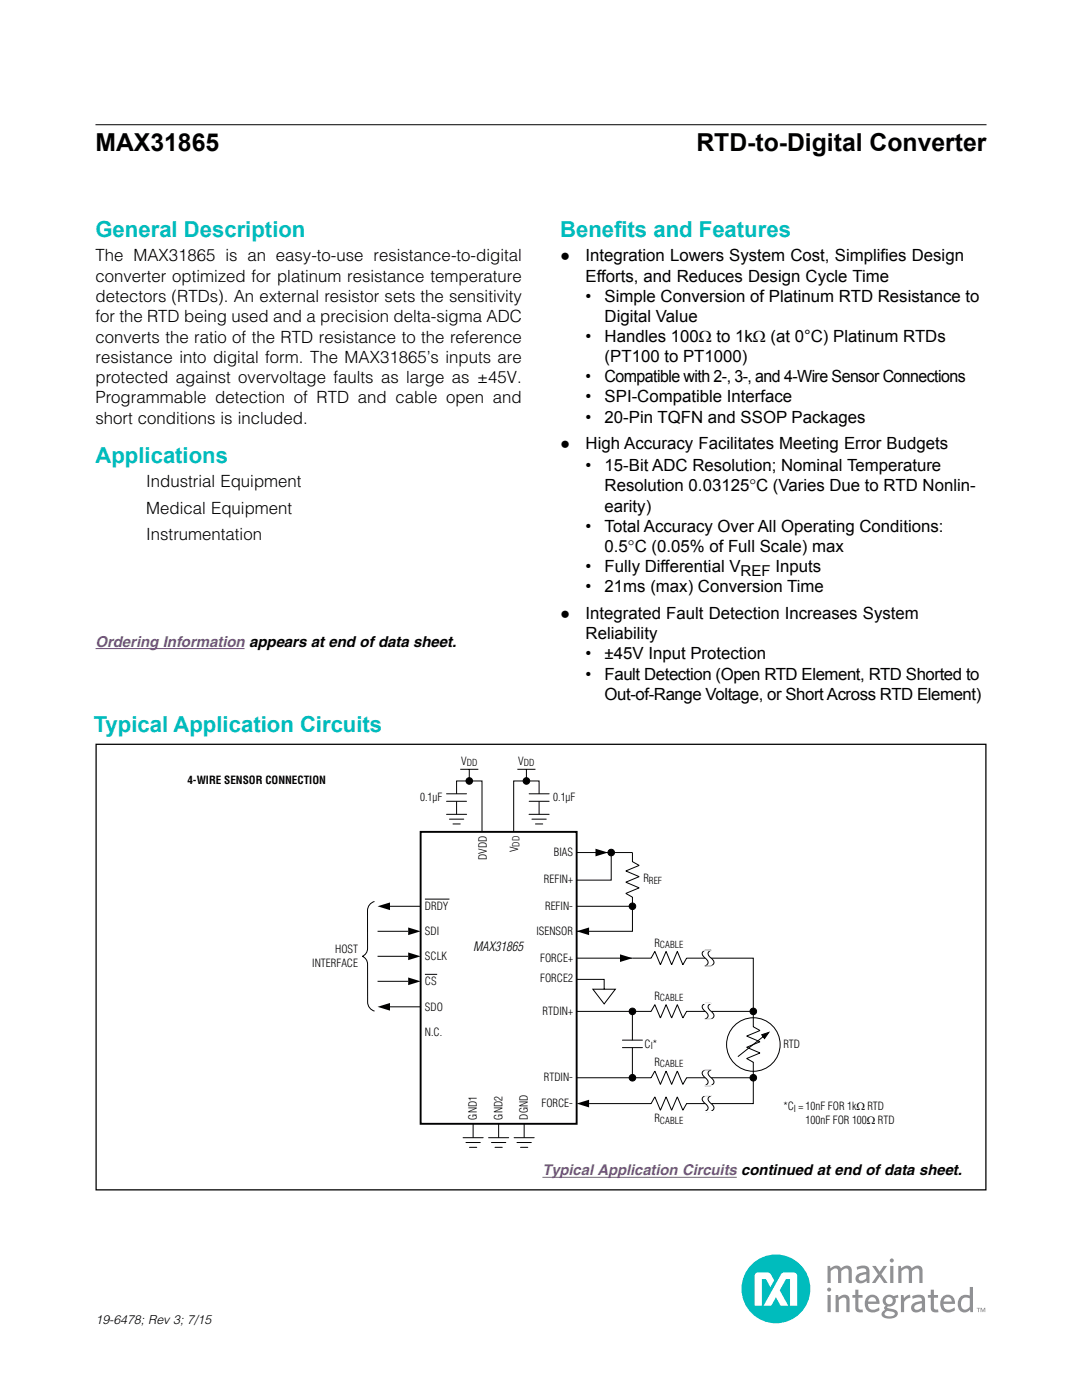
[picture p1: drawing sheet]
<svg xmlns="http://www.w3.org/2000/svg" width="216mm" height="279mm" viewBox="0 0 216 279" stroke-linecap="round" stroke-linejoin="round" font-family="sans-serif">
<defs><g id="words">
<g font-size="4.9">
<text x="19" y="30.2">MAX31865</text>
<text x="139" y="30.2">RTD-to-Digital Converter</text>
</g>
<g font-size="4.4" fill="#00bcbd">
<text x="19" y="47.3">General Description</text>
<text x="111.8" y="47.3">Benef</text>
<text x="122.5" y="47.3">its and Features</text>
<text x="19" y="92.4">Applications</text>
<text x="18.7" y="146.2">Typical Application Circuits</text>
</g>
<g font-size="3.4">
<text x="19" y="52.1">The MAX31865 is an easy-to-use resistance-to-digital</text>
<text x="111.8" y="52.1">●</text>
<text x="116.8" y="52.1">Integration Lowers System Cost, Simplifies Design</text>
<text x="19" y="56.2">converter optimized for platinum resistance temperature</text>
<text x="116.8" y="56.2">Efforts, and Reduces Design Cycle Time</text>
<text x="19" y="60.2">detectors (RTDs). An external resistor sets the sensitivity</text>
<text x="19" y="64.3">for the RTD being used and a precision delta-sigma ADC</text>
<text x="116.8" y="60.2">•</text>
<text x="120.6" y="60.2">Simple Conversion of Platinum RTD Resistance to</text>
<text x="120.6" y="64.2">Digital Value</text>
<text x="19" y="68.4">converts the ratio of the RTD resistance to the reference</text>
<text x="116.8" y="68.2">•</text>
<text x="120.6" y="68.2">Handles 100Ω to 1kΩ (at 0°C) Platinum RTDs</text>
<text x="19" y="72.4">resistance into digital form. The MAX31865’s inputs are</text>
<text x="19" y="76.5">protected against overvoltage faults as large as Q45V.</text>
<text x="116.8" y="76.3">•</text>
<text x="120.6" y="72.3">(PT100 to PT1000)</text>
<text x="120.6" y="76.3">Compatible with 2-, 3-, and 4-Wire Sensor Connections</text>
<text x="19" y="80.5">Programmable detection of RTD and cable open and</text>
<text x="116.8" y="80.3">•</text>
<text x="120.6" y="80.3">SPI-Compatible Interface</text>
<text x="19" y="84.6">short conditions is included.</text>
<text x="111.8" y="89.7">●</text>
<text x="116.8" y="89.7">High Accuracy Facilitates Meeting Error Budgets</text>
<text x="116.8" y="84.3">•</text>
<text x="120.6" y="84.3">20-Pin TQFN and SSOP Packages</text>
<text x="116.8" y="94.1">•</text>
<text x="120.6" y="94.1">15-Bit ADC Resolution; Nominal Temperature</text>
<text x="29.2" y="97.2">Industrial Equipment</text>
<text x="120.6" y="98.1">Resolution 0.03125NC (Varies Due to RTD Nonlin-</text>
<text x="29.2" y="102.5">Medical Equipment</text>
<text x="29.2" y="107.8">Instrumentation</text>
<text x="116.8" y="106.1">•</text>
<text x="120.6" y="102.1">earity)</text>
<text x="120.6" y="106.1">Total Accuracy Over All Operating Conditions:</text>
<text x="120.6" y="110.2">0.5NC (0.05% of Full Scale) max</text>
<text x="116.8" y="114.2">•</text>
<text x="116.8" y="118.2">•</text>
<text x="120.6" y="114.2">Fully Differential VREF Inputs</text>
<text x="120.6" y="118.2">21ms (max) Conversion Time</text>
<text x="111.8" y="123.5">●</text>
<text x="116.8" y="123.5">Integrated Fault Detection Increases System</text>
<text x="116.8" y="127.6">Reliability</text>
<text x="116.8" y="131.6">•</text>
<text x="120.6" y="131.6">±45V Input Protection</text>
<text x="116.8" y="135.6">•</text>
<text x="120.6" y="135.6">Fault Detection (Open RTD Element, RTD Shorted to</text>
<text x="120.6" y="139.6">Out-of-Range Voltage, or Short Across RTD Element)</text>
</g>
<g font-size="3" fill="#853d9c">
<text x="19" y="129.1">Ordering Information appears at end of data sheet.</text>
<text x="108.2" y="234.6">Typical Application Circuits continued at end of data sheet.</text>
</g>
<g font-size="2.5">
<text x="94.4" y="189.8">MAX31865</text>
<text x="19" y="264.2">19-6478; Rev 3; 7/15</text>
</g>
<g font-size="2.2">
<text x="92" y="152.6">V</text>
<text x="103.4" y="152.6">V</text>
<text x="37.4" y="156.5">4-WIRE SENSOR CONNECTION</text>
<text x="83.8" y="159.9">0.1µF</text>
<text x="110.4" y="159.9">0.1µF</text>
<text x="97.1" y="171.7" transform="rotate(-90 97.1 171.7)">DVDD</text>
<text x="103.4" y="170.1" transform="rotate(-90 103.4 170.1)">V</text>
<text x="110.5" y="170.9">BIAS</text>
<text x="108.5" y="176.2">REFIN+</text>
<text x="128.4" y="176.1">R</text>
<text x="84.8" y="181.6">DRDY</text>
<text x="108.8" y="181.6">REFIN-</text>
<text x="66.9" y="190.3">HOST</text>
<text x="84.8" y="186.6">SDI</text>
<text x="84.8" y="191.6">SCLK</text>
<text x="107" y="186.6">ISENSOR</text>
<text x="107.8" y="192">FORCE+</text>
<text x="130.6" y="188.9">R</text>
<text x="62.3" y="192.9">INTERFACE</text>
<text x="84.8" y="196.6">CS</text>
<text x="107.8" y="196.1">FORCE2</text>
<text x="84.8" y="201.7">SDO</text>
<text x="108.3" y="202.6">RTDIN+</text>
<text x="130.6" y="199.5">R</text>
<text x="84.8" y="206.7">N.C.</text>
<text x="128.6" y="209.1">C *</text>
<text x="156.3" y="209.2">RTD</text>
<text x="108.5" y="215.8">RTDIN-</text>
<text x="130.6" y="212.7">R</text>
<text x="108" y="221">FORCE-</text>
<text x="156.3" y="221.6">*C = 10nF FOR 1kΩ RTD</text>
<text x="95.1" y="223.4" transform="rotate(-90 95.1 223.4)">GND1</text>
<text x="100.2" y="223.4" transform="rotate(-90 100.2 223.4)">GND2</text>
<text x="105.3" y="223.4" transform="rotate(-90 105.3 223.4)">DGND</text>
<text x="130.6" y="224">R</text>
<text x="160.8" y="224.3">100nF FOR 100Ω RTD</text>
</g>
<g font-size="1.9">
<text x="93.1" y="152.9">DD</text>
<text x="104.5" y="152.9">DD</text>
<text x="103.7" y="169" transform="rotate(-90 103.7 169)">DD</text>
<text x="129.5" y="176.4">REF</text>
<text x="131.7" y="189.2">CABLE</text>
<text x="131.7" y="199.9">CABLE</text>
<text x="129.9" y="209.4">I</text>
<text x="131.7" y="213">CABLE</text>
<text x="158.4" y="221.9">I</text>
<text x="131.7" y="224.3">CABLE</text>
</g>
</g></defs>
<path d="M19 129.4h29.8M108.2 235h38.8" fill="none" stroke="#853d9c" stroke-width=".2"/>
<circle cx="154.8" cy="257.2" r="6.9" fill="#00bcbd"/>
<path d="M156 254.1l-3.6 6.5h1.5l.9-1.7 1 1.7h1.5l-1.7-3.1 1.2-2.2h.8v5.3h1.5v-5.9a.7 .7 0 0 0-.7-.7h-1.9zM150.8 254.2l-.2 .5v5.9h1.4v-5.3h.8l.9 1.6 .8-1.4-.7-1.2-.4-.3h-2.1z" fill="#fff"/>
<g fill="#909194">
<path d="M166.7 258.5h.5l.1 .4 .3-.2a1.12 1.12 0 0 1 1.2-.3 1.12 1.12 0 0 1 .7 1v2.5h-.6v-2.4a.59 .59 0 0 0-.4-.5 .59 .59 0 0 0-.6 .1l-.5 .4v2.4h-.7z"/>
<path d="M170.7 257.4h.6v1.1h.8v.5h-.8v2.1l.2 .2h.6l.1 .6h-.3a.95 .95 0 0 1-1.2-.9v-2h-.6v-.5h.6z"/>
<path d="M185.7 257.4h.6v1.1h.9v.5h-.9l.1 2.1 .1 .2h.7l.1 .6h-.4a.95 .95 0 0 1-1.2-.9v-2h-.6v-.5h.6z"/>
<path d="M179.8 258.5h.5l.1 .6a1.51 1.51 0 0 1 1.2-.7l.1 .6a1.56 1.56 0 0 0-1.3 .8v2.1h-.6z"/>
<path d="M165.1 252.6h.5l.1 .5a1.24 1.24 0 0 1 2.1 0l.2-.2a1.1 1.1 0 0 1 1.2-.3 1.1 1.1 0 0 1 .8 1v2.5h-.7v-2.7a.89 .89 0 0 0-1.4 .3v2.4h-.7v-2.7a.89 .89 0 0 0-1.4 .3v2.4h-.7z"/>
<path d="M179.2 252.6h.6v.5a1.24 1.24 0 0 1 2.1 0l.3-.2a1.1 1.1 0 0 1 1.1-.3 1.1 1.1 0 0 1 .8 1v2.5h-.7v-2.7a.89 .89 0 0 0-1.4 .3v2.4h-.7v-2.7a.89 .89 0 0 0-1.4 .3v2.4h-.7z"/>
<path d="M174 252.6h.7l.8 1.2 .8-1.2h.7l-1.1 1.7 1.2 1.8h-.7l-.9-1.3-.8 1.3h-.7l1.2-1.8z"/>
<path d="M165 257.4a.4 .4 0 0 1 .8 0 .4 .4 0 0 1-.8 0zM165.1 258.5h.7v3.4h-.7z"/>
<path d="M173 258.9a1.48 1.48 0 0 1 1.8-.3 1.48 1.48 0 0 1 .7 1.6h-2.3a1.13 1.13 0 0 0 .6 1.1 1.13 1.13 0 0 0 1.3-.2l.3-.2 .1 .6a1.76 1.76 0 0 1-2.2 .2 1.76 1.76 0 0 1-.7-2.1zM173.5 259.1l-.3 .6h1.7a.8 .8 0 0 0-.5-.7 .8 .8 0 0 0-.9 .1z"/>
<path d="M176.4 258.8a1.46 1.46 0 0 1 1.9-.1l.9-.3 .1 .6h-.7a1.2 1.2 0 0 1-.2 1.3 1.2 1.2 0 0 1-1.2 .4l-.1 .3 .9 .2a.98 .98 0 0 1 1.1 1.3 2.26 2.26 0 0 1-3.1 .1 .88 .88 0 0 1 .6-1.2l-.2-.4 .4-.4a1.14 1.14 0 0 1-.4-1.8zM176.8 261.8l-.3 .4a1.31 1.31 0 0 0 2.1 0 1.55 1.55 0 0 0-1.8-.4zM176.7 259.6a.75 .75 0 0 0 1.5 0 .75 .75 0 0 0-1.5 0z"/>
<path d="M182 258.7l1-.3a1.14 1.14 0 0 1 1.6 1.1v2.4h-.5l-.1-.5-.2 .2a1.09 1.09 0 0 1-1.5 .2 1.09 1.09 0 0 1-.3-1.5 3 3 0 0 1 1.9-.7 .65 .65 0 0 0-.2-.6 .65 .65 0 0 0-.7-.1l-.9 .3zM182.6 260.5a.51 .51 0 0 0-.1 .7 .51 .51 0 0 0 .7 .2l.7-.5v-.8z"/>
<path d="M188 258.9a1.48 1.48 0 0 1 1.8-.3 1.48 1.48 0 0 1 .8 1.6h-2.4a1.13 1.13 0 0 0 .7 1.1 1.13 1.13 0 0 0 1.3-.2l.3-.2 .1 .6a1.76 1.76 0 0 1-2.2 .2 1.76 1.76 0 0 1-.7-2.1zM188.6 259.1l-.3 .6h1.6a.8 .8 0 0 0-.4-.7 .8 .8 0 0 0-.9 .1z"/>
<path d="M193.5 256.8h.6v5.1h-.5v-.5a1.38 1.38 0 0 1-1.7 .4 1.38 1.38 0 0 1-.8-1.5 1.65 1.65 0 0 1 2.4-1.7zM192.1 259.2a1.58 1.58 0 0 0 .1 2.1 1.03 1.03 0 0 0 1.3-.5v-1.7l-.8-.2z"/>
<path d="M170.9 252.9l1-.3a1.14 1.14 0 0 1 1.6 1.1v2.4h-.5l-.1-.5-.2 .2a1.09 1.09 0 0 1-1.5 .2 1.09 1.09 0 0 1-.3-1.5 3 3 0 0 1 2-.7 .65 .65 0 0 0-.3-.6 .65 .65 0 0 0-.7-.1l-.9 .3zM171.5 254.7a.51 .51 0 0 0-.1 .7 .51 .51 0 0 0 .7 .2l.8-.5v-.8z"/>
<path d="M177.5 251.6a.45 .45 0 0 1 .9 0 .45 .45 0 0 1-.9 0zM177.6 252.6h.7v3.5h-.7z"/>
<path d="M194.9 261h.7v.1h-.3v.8h-.1v-.8h-.3zM195.7 261h.2l.2 .6 .3-.6h.2v.9h-.1v-.7l-.3 .7-.4-.7v.7h-.1z"/>
</g>
<g fill="none" stroke="#000" stroke-width=".2">
<path d="M19.1 24.9h177.7M105.6 158.4h4M105.6 159.9h4M107.6 158.4v-2.5h-5.1v10.1M107.6 159.9v2.6M74.7 179.9a1.87 1.87 0 0 0-1.4 1.8v7.6a1.7 1.7 0 0 1-1 1.6 1.7 1.7 0 0 1 1 1.5l.1 7.6a1.87 1.87 0 0 0 1.3 1.8M105.6 162.5h4M106.1 163.5h2.9M106.8 164.4h1.5M115.1 170.1h11.1v1.9M122 170.1v5.5h-6.9M126.2 172l1.3 .7-2.6 1.1 2.6 1.2-2.6 1.1 2.6 1.1-2.6 1.1 1.3 .7v1.9"/>
<path d="M75.3 185.9h6.1M75.3 190.9h6.1M75.3 195.8h6.1M77.8 180.9h6.1M115.1 191.2h11.1M115.1 180.9h11.1M126.2 180.9v5h-11.1M77.8 200.9h6.1M115.1 215.1h14.8M115.1 201.8h14.8M124.2 207.6h4M124.2 209.1h4"/>
<path d="M126.2 201.8v5.8M126.2 209.1v6M126.2 201.8h.1M129.9 201.8l.8-1.3 1.1 2.7 1.1-2.7 1.1 2.7 1.1-2.7 1.2 2.7 .7-1.4h3.7M129.9 215.1l.8-1.4 1.1 2.7 1.1-2.7 1.1 2.7 1.1-2.7 1.2 2.7 .7-1.3h3.7M141.9 201.8h8.4v3.1l1.4 .8-2.7 1.1 2.7 1.1-2.7 1.1 2.7 1.1-2.7 1.2 1.3 .7M150.3 212v3.1h-8.4M152 206.5l1.4-.5-.9 1.3zM152.6 206.6l-5.4 4.3M92.4 227.1h4M93 228h2.8M93.7 229h1.4"/>
<path d="M94.4 224.3v2.8M97.5 227.1h4M98.1 228h2.8M98.8 229h1.4M99.5 224.3v2.8M102.6 227.1h4M103.2 228h2.8M103.9 229h1.4M104.6 224.3v2.8"/>
<circle cx="105" cy="155.9" r=".66"/>
<circle cx="122" cy="170.1" r=".66"/>
<circle cx="126.2" cy="180.9" r=".66"/>
<circle cx="126.2" cy="215.1" r=".66"/>
<circle cx="126.2" cy="201.8" r=".66"/>
<circle cx="150.3" cy="201.8" r=".66"/>
<circle cx="150.3" cy="215.1" r=".66"/>
</g>
<g fill="#000">
<path d="M118.8 169.4l2.5 .7-2.5 .8zM75.3 180.9l2.5-.8v1.5zM81.4 185.1l2.5 .8-2.5 .7zM81.4 190.1l2.5 .8-2.5 .7zM81.4 195.1l2.5 .7-2.5 .8zM115.1 185.9l2.4-.8v1.5zM123.7 190.5l2.5 .7-2.5 .8zM75.3 200.9l2.5-.7v1.5zM152 206.5l1.4-.5-.9 1.3zM115.1 220.2l2.4-.7v1.5z"/>
<circle cx="105" cy="155.9" r=".66"/>
<circle cx="122" cy="170.1" r=".66"/>
<circle cx="126.2" cy="180.9" r=".66"/>
<circle cx="126.2" cy="215.1" r=".66"/>
<circle cx="126.2" cy="201.8" r=".66"/>
<circle cx="150.3" cy="201.8" r=".66"/>
<circle cx="150.3" cy="215.1" r=".66"/>
</g>
<path d="M83.9 166h31.2v58.3h-31.2z" fill="none" stroke="#000" stroke-width=".38"/>
<path d="M140.2 200.6l.5-.3h1.2l-.5 .3-.1 .3 .1 .4 1 1a.76 .76 0 0 1-.6 1.1h-1.2h.1a.73 .73 0 0 0 .5-1.1l-1-1-.1-.4z" fill="#fff"/>
<path d="M126.2 191.2h3.7M129.9 191.2l.8-1.3 1.1 2.6 1.1-2.6 1.1 2.6 1.1-2.6 1.2 2.6 .7-1.3h3.7M141.9 191.2h8.4v10.6M140.2 200.6l.5-.3h1.2l-.5 .3-.1 .3 .1 .4 1 1a.76 .76 0 0 1-.6 1.1h-1.2h.1a.73 .73 0 0 0 .5-1.1l-1-1-.1-.4z" fill="none" stroke="#000" stroke-width=".2"/>
<path d="M140 200.3h2M140.4 203.4h2.4" fill="none" stroke="#fff" stroke-width=".22"/>
<path d="M140.2 190l.5-.4h1.2l-.5 .4-.1 .3 .1 .4 1 1a.76 .76 0 0 1-.6 1.1h-1.2h.1a.73 .73 0 0 0 .5-1.1l-1-1-.1-.4z" fill="#fff"/>
<path d="M140.2 190l.5-.4h1.2l-.5 .4-.1 .3 .1 .4 1 1a.76 .76 0 0 1-.6 1.1h-1.2h.1a.73 .73 0 0 0 .5-1.1l-1-1-.1-.4z" fill="none" stroke="#000" stroke-width=".2"/>
<path d="M140 189.6h2M140.4 192.8h2.4" fill="none" stroke="#fff" stroke-width=".22"/>
<path d="M140.2 213.9l.5-.4h1.2l-.5 .4-.1 .3 .1 .4 1 1a.76 .76 0 0 1-.6 1.1h-1.2l.1-.1a.73 .73 0 0 0 .5-1l-1-1-.1-.4z" fill="#fff"/>
<path d="M140.2 213.9l.5-.4h1.2l-.5 .4-.1 .3 .1 .4 1 1a.76 .76 0 0 1-.6 1.1h-1.2l.1-.1a.73 .73 0 0 0 .5-1l-1-1-.1-.4zM150.3 215.1v5.1h-8.4M117.5 220.2h12.4M129.9 220.2l.8-1.3 1.1 2.7 1.1-2.7 1.1 2.7 1.1-2.7 1.2 2.7 .7-1.4h3.7" fill="none" stroke="#000" stroke-width=".2"/>
<path d="M140 213.5h2M140.4 216.7h2.4" fill="none" stroke="#fff" stroke-width=".22"/>
<path d="M140.2 219l.5-.3h1.2l-.5 .3-.1 .3 .1 .4 1 1a.76 .76 0 0 1-.6 1.1h-1.2h.1a.73 .73 0 0 0 .5-1.1l-1-1-.1-.4z" fill="#fff"/>
<g fill="none" stroke="#000" stroke-width=".2">
<path d="M89.1 158.4h4M89.1 159.9h4M91.1 158.4v-2.5h5.1v10.1M91.1 159.9v2.6M91.8 153.5h3.6M93.6 153.5v2.4M103.2 153.5h3.6M105 153.5v2.4M84.8 179.4h4.9M89.1 162.5h4M89.7 163.5h2.8M90.4 164.4h1.4"/>
<path d="M84.8 194.5h2.4M115.1 195.5h5.5v1.9M118.3 197.4h4.5l-2.2 3zM140.2 219l.5-.3h1.2l-.5 .3-.1 .3 .1 .4 1 1a.76 .76 0 0 1-.6 1.1h-1.2h.1a.73 .73 0 0 0 .5-1.1l-1-1-.1-.4z"/>
<circle cx="93.6" cy="155.9" r=".66"/>
<circle cx="150.3" cy="208.5" r="5.3"/>
</g>
<path d="M140 218.7h2M140.4 221.8h2.4" fill="none" stroke="#fff" stroke-width=".22"/>
<circle cx="93.6" cy="155.9" r=".66" fill="#000"/>
<path d="M19.2 148.5h177.5v89h-177.5z" fill="none" stroke="#000" stroke-width=".25"/>
<use href="#words"/>
</svg>
